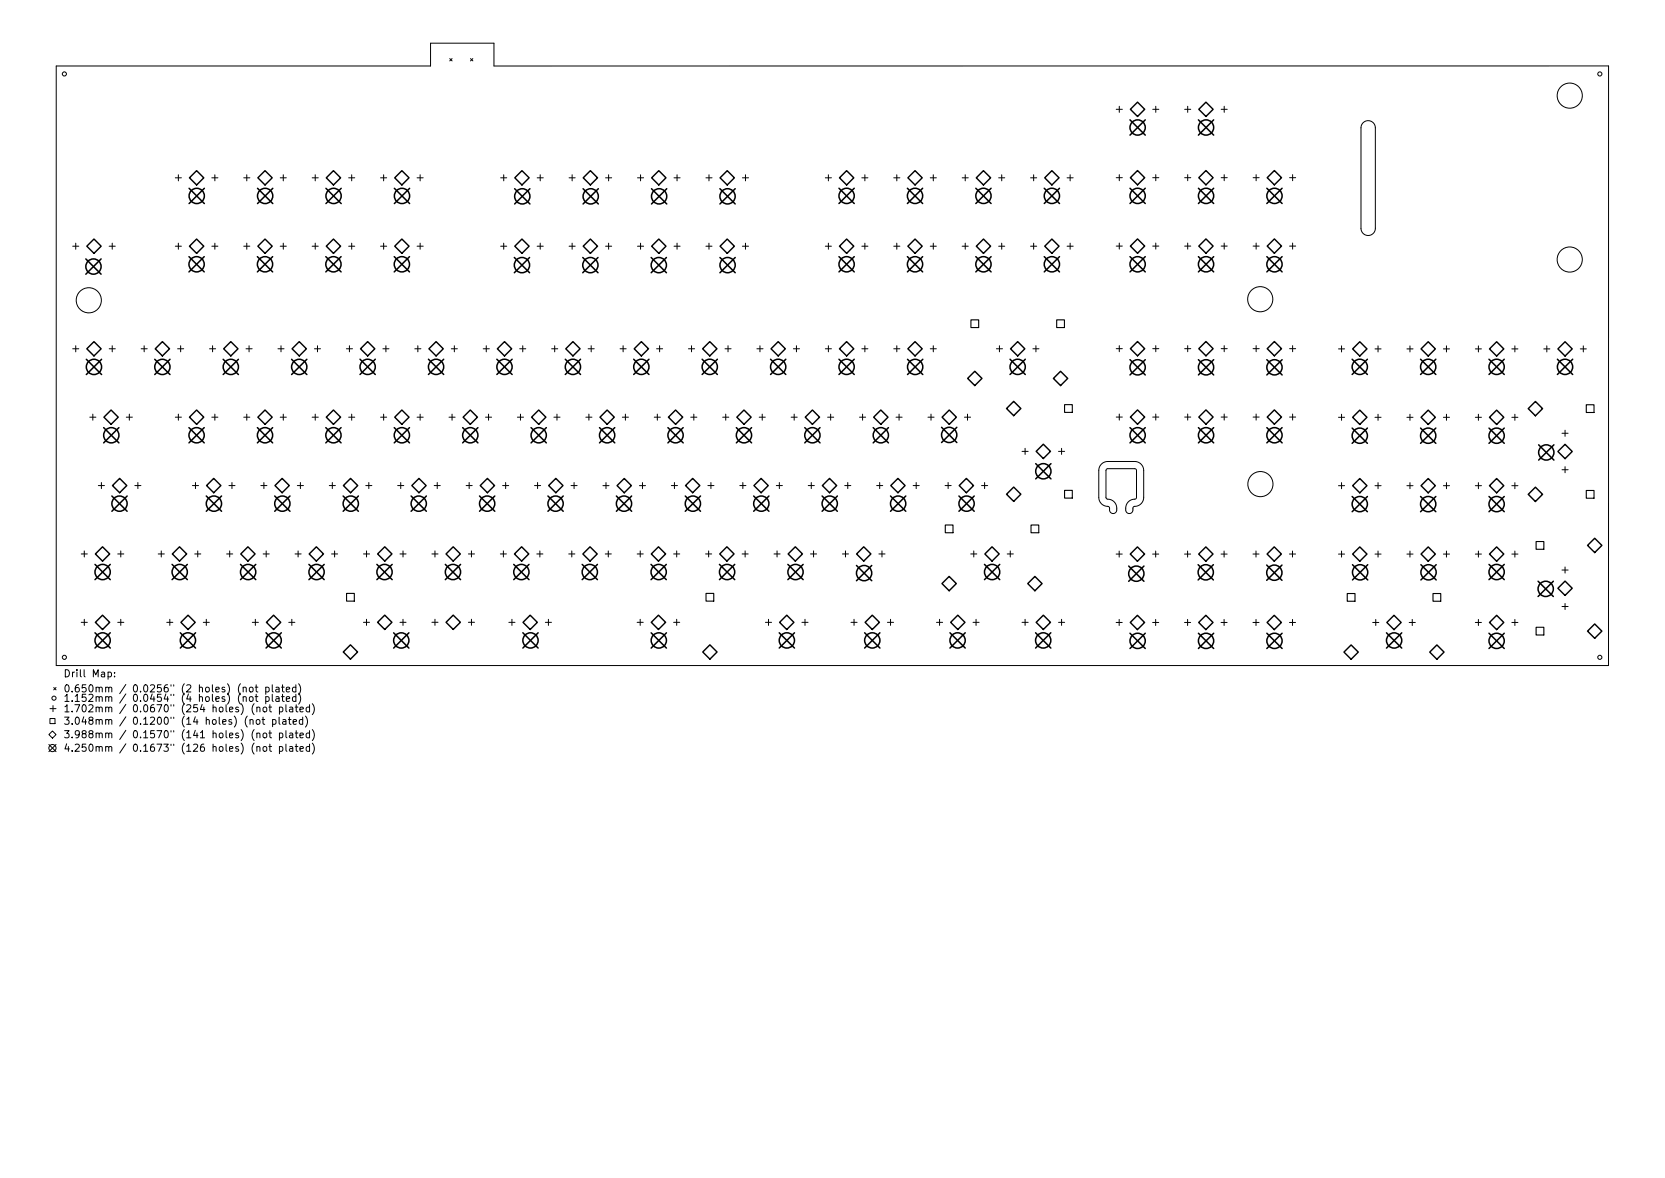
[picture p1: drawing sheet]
<svg xmlns="http://www.w3.org/2000/svg" width="297mm" height="210mm" viewBox="0 0 297 210" stroke-linecap="round" stroke-linejoin="round" font-family="sans-serif">
<defs><g id="words">
<g font-size="1.8">
<text x="11.3" y="120.9">Drill Map:</text>
<text x="11.3" y="123.6">0.650mm / 0.0256&quot; (2 holes) (not plated)</text>
<text x="11.3" y="125.3">1.152mm / 0.0454&quot; (4 holes) (not plated)</text>
<text x="11.3" y="127.1">1.702mm / 0.0670&quot; (254 holes) (not plated)</text>
<text x="11.3" y="129.3">3.048mm / 0.1200&quot; (14 holes) (not plated)</text>
<text x="11.3" y="131.8">3.988mm / 0.1570&quot; (141 holes) (not plated)</text>
<text x="11.3" y="134.2">4.250mm / 0.1673&quot; (126 holes) (not plated)</text>
</g>
</g></defs>
<g fill="none" stroke="#000" stroke-width=".18">
<path d="M10 11.8h66.8v-4.1h11.3v4.1h198.9v107h-277zM80.2 10.5l.5 .4M80.7 10.5l-.5 .4M83.9 10.5l.5 .4M84.4 10.5l-.5 .4M199.1 19.5h1.1M199.7 19v1.1M205.6 19.5h1.1M206.2 19v1.1M211.3 19.5h1.1M211.9 19v1.1M217.9 19.5h1"/>
<path d="M218.4 19v1.1M31.3 31.7h1.1M31.8 31.2v1.1M37.8 31.7h1.1M38.3 31.2v1.1M43.5 31.7h1.1M44 31.2v1.1M50 31.7h1.1M50.5 31.2v1.1M55.7 31.7h1.1M56.2 31.2v1.1M62.2 31.7h1.1"/>
<path d="M62.7 31.2v1.1M67.9 31.7h1.1M68.4 31.2v1.1M74.4 31.7h1.1M75 31.2v1.1M89.3 31.7h1.1M89.9 31.2v1.1M95.8 31.7h1.1M96.4 31.2v1.1M101.5 31.7h1.1M102.1 31.2v1.1M108 31.7h1.1"/>
<path d="M108.6 31.2v1.1M113.7 31.7h1.1M114.3 31.2v1.1M120.2 31.7h1.1M120.8 31.2v1.1M125.9 31.7h1.1M126.5 31.2v1.1M132.4 31.7h1.1M133 31.2v1.1M147.2 31.7h1.1M147.8 31.2v1.1M153.7 31.7h1.1"/>
<path d="M154.3 31.2v1.1M159.4 31.7h1.1M160 31.2v1.1M166 31.7h1M166.5 31.2v1.1M171.7 31.7h1M172.2 31.2v1.1M178.2 31.7h1.1M178.7 31.2v1.1M183.9 31.7h1M184.4 31.2v1.1M190.4 31.7h1.1"/>
<path d="M190.9 31.2v1.1M199.1 31.7h1.1M199.7 31.2v1.1M205.6 31.7h1.1M206.2 31.2v1.1M211.3 31.7h1.1M211.9 31.2v1.1M217.9 31.7h1M218.4 31.2v1.1M223.6 31.7h1M224.1 31.2v1.1M230.1 31.7h1.1"/>
<path d="M230.6 31.2v1.1M243.2 21.9a1.28 1.28 0 0 1 1.4-.3 1.28 1.28 0 0 1 .8 1.2v18a1.28 1.28 0 0 1-1.3 1.2 1.28 1.28 0 0 1-1.3-1.2v-18l.1-.5zM13 43.9h1.1M13.5 43.4v1.1M19.5 43.9h1.1M20 43.4v1.1M31.3 43.9h1.1M31.8 43.4v1.1M37.8 43.9h1.1M38.3 43.4v1.1M43.5 43.9h1.1M44 43.4v1.1"/>
<path d="M50 43.9h1.1M50.5 43.4v1.1M55.7 43.9h1.1M56.2 43.4v1.1M62.2 43.9h1.1M62.7 43.4v1.1M67.9 43.9h1.1M68.4 43.4v1.1M74.4 43.9h1.1M75 43.4v1.1M89.3 43.9h1.1M89.9 43.4v1.1"/>
<path d="M95.8 43.9h1.1M96.4 43.4v1.1M101.5 43.9h1.1M102.1 43.4v1.1M108 43.9h1.1M108.6 43.4v1.1M113.7 43.9h1.1M114.3 43.4v1.1M120.2 43.9h1.1M120.8 43.4v1.1M125.9 43.9h1.1M126.5 43.4v1.1"/>
<path d="M132.4 43.9h1.1M133 43.4v1.1M147.2 43.9h1.1M147.8 43.4v1.1M153.7 43.9h1.1M154.3 43.4v1.1M159.4 43.9h1.1M160 43.4v1.1M166 43.9h1M166.5 43.4v1.1M171.7 43.9h1M172.2 43.4v1.1"/>
<path d="M178.2 43.9h1.1M178.7 43.4v1.1M183.9 43.9h1M184.4 43.4v1.1M190.4 43.9h1.1M190.9 43.4v1.1M199.1 43.9h1.1M199.7 43.4v1.1M205.6 43.9h1.1M206.2 43.4v1.1M211.3 43.9h1.1M211.9 43.4v1.1"/>
<path d="M217.9 43.9h1M218.4 43.4v1.1M223.6 43.9h1M224.1 43.4v1.1M230.1 43.9h1.1M230.6 43.4v1.1M13 62.3h1.1M13.5 61.7v1.1M16 74.5h1.1M16.6 73.9v1.1M19.5 62.3h1.1M20 61.7v1.1"/>
<path d="M22.5 74.5h1.1M23.1 73.9v1.1M25.2 62.3h1.1M25.7 61.7v1.1M31.3 74.5h1.1M31.7 62.3h1.1M31.8 73.9v1.1M32.2 61.7v1.1M37.4 62.3h1.1M37.8 74.5h1.1M37.9 61.7v1.1M38.3 73.9v1.1"/>
<path d="M43.5 74.5h1.1M43.9 62.3h1.1M44 73.9v1.1M44.4 61.7v1.1M49.6 62.3h1.1M50 74.5h1.1M50.1 61.7v1.1M50.5 73.9v1.1M55.7 74.5h1.1M56.1 62.3h1.1M56.2 73.9v1.1M56.6 61.7v1.1"/>
<path d="M61.8 62.3h1.1M62.2 74.5h1.1M62.3 61.7v1.1M62.7 73.9v1.1M67.9 74.5h1.1M68.3 62.3h1.1M68.4 73.9v1.1M68.8 61.7v1.1M74 62.3h1.1M74.4 74.5h1.1M74.5 61.7v1.1M75 73.9v1.1"/>
<path d="M80.1 74.5h1.1M80.5 62.3h1.1M80.6 73.9v1.1M81.1 61.7v1.1M86.2 62.3h1.1M86.6 74.5h1.1M86.8 61.7v1.1M87.2 73.9v1.1M92.3 74.5h1.1M92.7 62.3h1.1M92.9 73.9v1.1M93.3 61.7v1.1"/>
<path d="M98.4 62.3h1.1M98.8 74.5h1.1M99 61.7v1.1M99.4 73.9v1.1M104.5 74.5h1.1M104.9 62.3h1.1M105.1 73.9v1.1M105.5 61.7v1.1M110.6 62.3h1.1M111 74.5h1.1M111.2 61.7v1.1M111.6 73.9v1.1"/>
<path d="M116.7 74.5h1.1M117.1 62.3h1.1M117.3 73.9v1.1M117.7 61.7v1.1M122.8 62.3h1.1M123.2 74.5h1.1M123.4 61.7v1.1M123.8 73.9v1.1M128.9 74.5h1.1M129.3 62.3h1.1M129.5 73.9v1.1M129.9 61.7v1.1"/>
<path d="M135 62.3h1.1M135.4 74.5h1.1M135.6 61.7v1.1M136 73.9v1.1M141.1 74.5h1.1M141.5 62.3h1.1M141.7 73.9v1.1M142.1 61.7v1.1M147.2 62.3h1.1M147.6 74.5h1.1M147.8 61.7v1.1M148.2 73.9v1.1"/>
<path d="M153.3 74.5h1.1M153.7 62.3h1.1M153.9 73.9v1.1M154.3 61.7v1.1M159.4 62.3h1.1M159.9 74.5h1M160 61.7v1.1M160.4 73.9v1.1M165.5 74.5h1.1M166 62.3h1M166.1 73.9v1.1M166.5 61.7v1.1"/>
<path d="M172.1 74.5h1M172.6 73.9v1.1M177.8 62.3h1M178.3 61.7v1.1M184.3 62.3h1.1M184.8 61.7v1.1M199.1 74.4h1.1M199.1 62.2h1.1M199.7 61.7v1.1M199.7 73.9v1.1M205.6 74.4h1.1M205.6 62.2h1.1"/>
<path d="M206.2 61.7v1.1M206.2 73.9v1.1M211.3 74.4h1.1M211.3 62.2h1.1M211.9 61.7v1.1M211.9 73.9v1.1M217.9 74.4h1M217.9 62.2h1M218.4 61.7v1.1M218.4 73.9v1.1M223.6 74.4h1M223.6 62.2h1"/>
<path d="M224.1 61.7v1.1M224.1 73.9v1.1M230.1 74.4h1.1M230.1 62.2h1.1M230.6 61.7v1.1M230.6 73.9v1.1M238.8 62.3h1.1M238.8 74.5h1.1M239.3 61.7v1.1M239.3 73.9v1.1M245.3 62.3h1.1M245.3 74.5h1.1"/>
<path d="M245.8 61.7v1.1M245.8 73.9v1.1M251 62.3h1.1M251 74.5h1.1M251.5 61.7v1.1M251.5 73.9v1.1M257.5 62.3h1.1M257.5 74.5h1.1M258.1 61.7v1.1M258.1 73.9v1.1M263.2 62.3h1.1M263.2 74.5h1.1"/>
<path d="M263.7 61.7v1.1M263.7 73.9v1.1M269.7 62.3h1.1M269.7 74.5h1.1M270.3 61.7v1.1M270.3 73.9v1.1M275.4 62.3h1.1M276 61.7v1.1M278.7 77.3h1.1M279.2 76.8v1.1M281.9 62.3h1.1M282.5 61.7v1.1"/>
<path d="M14.5 98.9h1.1M15 98.3v1.1M17.5 86.7h1.1M18.1 86.1v1.1M21 98.9h1.1M21.5 98.3v1.1M24.1 86.7h1M24.6 86.1v1.1M28.2 98.9h1.1M28.8 98.3v1.1M34.3 86.7h1.1M34.7 98.9h1.1"/>
<path d="M34.9 86.1v1.1M35.3 98.3v1.1M40.4 98.9h1.1M40.8 86.7h1.1M41 98.3v1.1M41.4 86.1v1.1M46.5 86.7h1.1M46.9 98.9h1.1M47.1 86.1v1.1M47.5 98.3v1.1M52.6 98.9h1.1M53 86.7h1.1"/>
<path d="M53.2 98.3v1.1M53.6 86.1v1.1M58.7 86.7h1.1M59.1 98.9h1.1M59.3 86.1v1.1M59.7 98.3v1.1M64.8 98.9h1.1M65.3 86.7h1M65.4 98.3v1.1M65.8 86.1v1.1M70.9 86.7h1.1M71.4 98.9h1"/>
<path d="M71.5 86.1v1.1M71.9 98.3v1.1M77.1 98.9h1M77.5 86.7h1M77.6 98.3v1.1M78 86.1v1.1M83.2 86.7h1M83.6 98.9h1.1M83.7 86.1v1.1M84.1 98.3v1.1M89.3 98.9h1M89.7 86.7h1.1"/>
<path d="M89.8 98.3v1.1M90.2 86.1v1.1M95.4 86.7h1.1M95.8 98.9h1.1M95.9 86.1v1.1M96.3 98.3v1.1M101.5 98.9h1.1M101.9 86.7h1.1M102 98.3v1.1M102.4 86.1v1.1M107.6 86.7h1.1M108 98.9h1.1"/>
<path d="M108.1 86.1v1.1M108.5 98.3v1.1M113.7 98.9h1.1M114.1 86.7h1.1M114.2 98.3v1.1M114.6 86.1v1.1M119.8 86.7h1.1M120.2 98.9h1.1M120.3 86.1v1.1M120.7 98.3v1.1M125.9 98.9h1.1M126.3 86.7h1.1"/>
<path d="M126.4 98.3v1.1M126.8 86.1v1.1M132 86.7h1.1M132.4 98.9h1.1M132.5 86.1v1.1M132.9 98.3v1.1M138.1 98.9h1.1M138.5 86.7h1.1M138.6 98.3v1.1M139 86.1v1.1M144.2 86.7h1.1M144.6 98.9h1.1"/>
<path d="M144.7 86.1v1.1M145.1 98.3v1.1M150.3 98.9h1.1M150.7 86.7h1.1M150.8 98.3v1.1M151.2 86.1v1.1M156.4 86.7h1.1M156.8 98.9h1.1M156.9 86.1v1.1M157.3 98.3v1.1M162.9 86.7h1.1M163.4 86.1v1.1"/>
<path d="M168.6 86.7h1.1M169.1 86.1v1.1M173.2 98.9h1.1M173.7 98.3v1.1M175.1 86.7h1.1M175.7 86.1v1.1M179.7 98.9h1.1M180.2 98.3v1.1M182.3 80.6h1.1M182.9 80v1.1M188.8 80.6h1.1M189.4 80v1.1"/>
<path d="M196.5 82.8l.5-.3 .5-.1h4.9a1.6 1.6 0 0 1 1.6 1.6v4.8a1.85 1.85 0 0 1-1.8 1.7l-.1 .5a.64 .64 0 0 1-.6 .7 .64 .64 0 0 1-.7-.7 1.66 1.66 0 0 1 1.7-1.9l.3-.3v-4.8l-.1-.3h-.3h-4.8h-.2l-.1 .3v4.8l.2 .3a1.7 1.7 0 0 1 1.7 1.6v.3a.64 .64 0 0 1-.6 .7 .64 .64 0 0 1-.7-.7v-.4l-.1-.2a1.7 1.7 0 0 1-1.8-1.6v-5l.2-.5zM199.1 98.9h1.1M199.7 98.3v1.1M205.6 98.9h1.1M206.2 98.3v1.1M211.3 98.9h1.1M211.9 98.3v1.1M217.8 98.9h1.1M218.4 98.3v1.1M223.5 98.9h1.1M224.1 98.3v1.1M230 98.9h1.1"/>
<path d="M230.6 98.3v1.1M238.8 98.9h1.1M238.8 86.7h1.1M239.3 86.1v1.1M239.3 98.3v1.1M245.3 98.9h1.1M245.3 86.7h1.1M245.8 86.1v1.1M245.8 98.3v1.1M251 98.9h1.1M251 86.7h1.1M251.5 86.1v1.1"/>
<path d="M251.5 98.3v1.1M257.5 98.9h1.1M257.5 86.7h1.1M258.1 86.1v1.1M258.1 98.3v1.1M263.2 98.9h1.1M263.2 86.7h1.1M263.7 86.1v1.1M263.7 98.3v1.1M269.7 98.9h1.1M269.7 86.7h1.1M270.3 86.1v1.1"/>
<path d="M270.3 98.3v1.1M278.7 83.8h1.1M279.2 83.3v1.1M14.5 111.1h1.1M15 110.5v1.1M21 111.1h1.1M21.5 110.5v1.1M29.7 111.1h1.1M30.3 110.5v1.1M36.3 111.1h1.1M36.8 110.5v1.1M45 111.1h1.1"/>
<path d="M45.6 110.5v1.1M51.5 111.1h1.1M52.1 110.5v1.1M64.8 111.1h1.1M65.4 110.5v1.1M71.4 111.1h1M71.9 110.5v1.1M77.1 111.1h1M77.6 110.5v1.1M83.6 111.1h1.1M84.1 110.5v1.1M90.8 111.1h1.1"/>
<path d="M91.3 110.5v1.1M97.3 111.1h1.1M97.8 110.5v1.1M113.7 111.1h1.1M114.2 110.5v1.1M120.2 111.1h1.1M120.7 110.5v1.1M136.6 111.1h1M137.1 110.5v1.1M143.1 111.1h1.1M143.6 110.5v1.1M151.8 111.1h1.1"/>
<path d="M152.4 110.5v1.1M158.3 111.1h1.1M158.9 110.5v1.1M167.1 111.1h1.1M167.6 110.5v1.1M173.6 111.1h1.1M174.1 110.5v1.1M182.3 111.1h1.1M182.9 110.5v1.1M188.8 111.1h1.1M189.4 110.5v1.1M199.1 111.1h1.1"/>
<path d="M199.7 110.6v1M205.6 111.1h1.1M206.2 110.6v1M211.3 111.1h1.1M211.9 110.6v1M217.8 111.1h1.1M218.4 110.6v1M223.5 111.1h1.1M224.1 110.6v1M230 111.1h1.1M230.6 110.6v1M244.9 111.1h1.1"/>
<path d="M245.4 110.6v1M251.4 111.1h1.1M251.9 110.6v1M263.2 111.1h1.1M263.7 110.6v1M269.7 111.1h1.1M270.3 110.6v1M278.7 101.7h1.1M278.7 108.3h1.1M279.2 101.2v1.1M279.2 107.7v1.1M8.7 132.9l1.3 1.3"/>
<path d="M8.9 128.2h.9v1h-.9zM8.9 126.5h1.1M9.4 130.5l.6 .6-.6 .7-.7-.7zM9.5 125.9v1.1M9.6 122.7l.4 .4M10 122.7l-.4 .4M10 132.9l-1.3 1.3M19.3 120h.3l.3 .2-.1 .6h-.5M20.4 120.7v.1M20.4 120v.1M43.4 122.8l.2-.2 .3 .1v.8M43.4 124.5l.2-.2 .3 .1v.8"/>
<path d="M44.5 122.8l.2-.2 .4 .2 .1 .5-.2 .1-.3 .1-.2-.1zM44.5 124.5l.2-.2 .4 .2 .1 .5-.2 .1-.3 .1-.2-.1zM44.6 128.5l.2-.1 .3 .1 .1 .8M45.5 122.6h.5M45.5 124.3h.5M45.7 122.2v1.1l.3 .2M45.7 123.9v1.1l.3 .2M45.8 128.5l.1-.1 .4 .1 .1 .5-.1 .2-.4 .1-.1-.1zM45.8 126.3l.2-.1 .3 .1 .1 .8M45.8 131l.2-.2 .3 .1 .1 .8M45.8 133.4l.2-.2 .3 .1 .1 .8M45.8 126.2v.9"/>
<path d="M45.8 130.8v.9M45.8 133.2v.9M46.7 128.4h.5M46.9 128v1.1l.3 .2M47 126.3l.2-.1 .3 .1 .1 .5-.1 .2-.3 .1-.2-.2zM47 131l.2-.2 .3 .2 .1 .4-.1 .2-.3 .1-.2-.1zM47 133.4l.2-.2 .3 .2 .1 .5-.1 .1-.3 .1-.2-.1zM47.4 122.7l.4-.1 .2 .3-.1 .5h-.5M47.4 124.4l.4-.1 .2 .3-.1 .5h-.5M47.4 122.6v1.3M47.4 124.3v1.3M48 126.2h.4"/>
<path d="M48 130.8h.4M48 133.2h.4M48.1 125.8v1.1l.3 .2M48.1 130.4v1.1l.3 .2M48.1 132.8v1.1l.3 .2M48.6 122.2v1.1l.2 .2M48.6 123.9v1.1l.2 .2M48.6 128.5l.4-.1 .2 .3-.1 .5h-.5M48.6 128.4v1.3M49.2 122.7h.5l.1 .8M49.2 124.4h.5l.1 .8M49.8 123h-.4l-.2 .2 .2 .3 .4-.1"/>
<path d="M49.8 124.6l-.4 .1-.2 .2 .2 .3 .4-.1M49.8 128v1.1l.2 .2M49.9 126.3l.3-.1 .3 .3-.2 .5h-.4M49.9 130.9l.3-.1 .3 .3-.2 .5h-.4M49.9 133.3l.3-.1 .3 .3-.2 .5h-.4M49.9 126.2v1.3M49.9 130.8v1.3M49.9 133.2v1.3M50.2 122.6h.5M50.2 124.3h.5M50.4 122.2v1.1l.3 .2M50.4 123.9v1.1l.3 .2"/>
<path d="M50.5 128.5h.5v.8M51 125.8v1.1l.2 .2M51 128.7l-.4 .1-.2 .2 .2 .3 .4-.1M51 130.4v1.1l.2 .2M51 132.8v1.1l.2 .2M51.1 123.1l.6-.1-.1-.3-.3-.1-.2 .2v.6h.5M51.1 124.8l.6-.2-.1-.2-.3-.1-.2 .2v.6h.5M51.4 128.4h.5M51.6 128v1.1l.3 .2M51.7 126.3h.5v.8M51.7 130.9h.5v.8M51.7 133.3h.5v.8"/>
<path d="M52.2 126.5l-.4 .1-.2 .2 .2 .3 .4-.1M52.2 131.1l-.4 .1-.2 .2 .2 .3 .4-.1M52.2 133.6h-.4l-.2 .2 .2 .3 .4-.1M52.3 128.9l.6-.2-.1-.2-.3-.1-.2 .2 .1 .6h.4M52.7 126.2h.4M52.7 130.8h.4M52.7 133.2h.4M52.8 122.7l-.4-.1-.2 .3 .1 .5h.5M52.8 124.4l-.4-.1-.2 .3 .1 .5h.5M52.8 122.2v1.3M52.8 123.9v1.3M52.8 125.8v1.1l.3 .2"/>
<path d="M52.8 130.4v1.1l.3 .2M52.8 132.8v1.1l.3 .2M53.3 122a1.47 1.47 0 0 1 0 2M53.3 123.7a1.47 1.47 0 0 1 0 2M53.5 126.6l.6-.1v-.2l-.4-.1-.2 .2 .1 .6h.5M53.5 131.3l.6-.2v-.2l-.4-.1-.2 .2 .1 .6h.5M53.5 133.7l.6-.1v-.3l-.4-.1-.2 .2 .1 .6h.5M54 128.5l-.4-.1-.2 .3 .1 .5h.5M54 128v1.3M54.5 127.8a1.47 1.47 0 0 1 0 2M55.2 126.3l-.3-.1-.3 .3 .1 .5h.5M55.2 130.9l-.3-.1-.3 .3 .1 .5h.5"/>
<path d="M55.2 133.3l-.3-.1-.3 .3 .1 .5h.5M55.2 125.8v1.3M55.2 130.4v1.3M55.2 132.8v1.3M55.7 125.6a1.47 1.47 0 0 1 0 1.9M55.7 130.2a1.47 1.47 0 0 1 0 2M55.7 132.6a1.47 1.47 0 0 1 0 2"/>
<circle cx="11.5" cy="13.2" r=".37"/>
<circle cx="280" cy="17.1" r="2.24"/>
<circle cx="285.4" cy="13.2" r=".37"/>
<circle cx="15.8" cy="53.6" r="2.24"/>
<circle cx="224.8" cy="53.4" r="2.24"/>
<circle cx="280" cy="46.3" r="2.24"/>
<circle cx="224.9" cy="86.4" r="2.24"/>
<circle cx="11.5" cy="117.3" r=".37"/>
<circle cx="285.4" cy="117.3" r=".37"/>
<circle cx="9.4" cy="133.5" r=".64"/>
<circle cx="9.6" cy="124.6" r=".37"/>
</g>
<g fill="none" stroke="#000" stroke-width=".2">
<path d="M173.2 57.1h1.4v1.4h-1.4zM188.5 57.1h1.4v1.4h-1.4zM189.9 72.2h1.4v1.4h-1.4zM283 72.2h1.4v1.4h-1.4zM168.6 93.7h1.4v1.4h-1.4zM183.9 93.7h1.4v1.4h-1.4zM189.9 87.5h1.4v1.4h-1.4zM274 96.7h1.4v1.3h-1.4zM283 87.5h1.4v1.4h-1.4zM61.8 105.9h1.4v1.4h-1.4zM126 105.9h1.3v1.4h-1.3zM240.4 105.9h1.3v1.4h-1.3z"/>
<path d="M255.7 105.9h1.3v1.4h-1.3zM274 112h1.4v1.3h-1.4z"/>
</g>
<g fill="none" stroke="#000" stroke-width=".26">
<path d="M201.7 19.5l1.2-1.3 1.3 1.3-1.3 1.3zM215.1 18.2l1.3 1.3-1.3 1.3-1.2-1.3zM33.8 31.7l1.3-1.2 1.3 1.2-1.3 1.3zM47.3 30.5l1.3 1.2-1.3 1.3-1.3-1.3zM58.2 31.7l1.3-1.2 1.3 1.2-1.3 1.3zM70.4 31.7l1.3-1.2 1.3 1.2-1.3 1.3zM91.8 31.7l1.3-1.2 1.3 1.2-1.3 1.3zM104 31.7l1.3-1.2 1.3 1.2-1.3 1.3zM116.3 31.7l1.2-1.2 1.3 1.2-1.3 1.3zM128.5 31.7l1.2-1.2 1.3 1.2-1.3 1.3zM149.8 31.7l1.2-1.2 1.3 1.2-1.3 1.3zM163.2 30.5l1.3 1.2-1.3 1.3-1.2-1.3z"/>
<path d="M174.2 31.7l1.3-1.2 1.2 1.2-1.2 1.3zM186.4 31.7l1.3-1.2 1.2 1.2-1.2 1.3zM201.7 31.7l1.2-1.3 1.3 1.3-1.3 1.3zM215.1 30.4l1.3 1.3-1.3 1.3-1.2-1.3zM226.1 31.7l1.3-1.3 1.2 1.3-1.2 1.3zM15.5 43.9l1.3-1.2 1.2 1.2-1.2 1.3zM33.8 43.9l1.3-1.2 1.3 1.2-1.3 1.3zM46 43.9l1.3-1.2 1.3 1.2-1.3 1.3zM58.2 43.9l1.3-1.2 1.3 1.2-1.3 1.3zM70.4 43.9l1.3-1.2 1.3 1.2-1.3 1.3zM91.8 43.9l1.3-1.2 1.3 1.2-1.3 1.3zM104 43.9l1.3-1.2 1.3 1.2-1.3 1.3z"/>
<path d="M116.3 43.9l1.2-1.2 1.3 1.2-1.3 1.3zM128.5 43.9l1.2-1.2 1.3 1.2-1.3 1.3zM149.8 43.9l1.2-1.2 1.3 1.2-1.3 1.3zM162 43.9l1.2-1.2 1.3 1.2-1.3 1.3zM174.2 43.9l1.3-1.2 1.2 1.2-1.2 1.3zM186.4 43.9l1.3-1.2 1.2 1.2-1.2 1.3zM201.7 43.9l1.2-1.3 1.3 1.3-1.3 1.3zM213.9 43.9l1.2-1.3 1.3 1.3-1.3 1.3zM226.1 43.9l1.3-1.3 1.2 1.3-1.2 1.3zM15.5 62.3l1.3-1.3 1.2 1.3-1.2 1.2zM18.5 74.5l1.3-1.3 1.3 1.3-1.3 1.2zM27.7 62.3l1.3-1.3 1.3 1.3-1.3 1.2z"/>
<path d="M33.8 74.5l1.3-1.3 1.3 1.3-1.3 1.2zM39.9 62.3l1.3-1.3 1.3 1.3-1.3 1.2zM47.3 73.2l1.3 1.3-1.3 1.2-1.3-1.2zM52.1 62.3l1.3-1.3 1.3 1.3-1.3 1.2zM58.2 74.5l1.3-1.3 1.3 1.3-1.3 1.2zM64.3 62.3l1.3-1.3 1.3 1.3-1.3 1.2zM70.4 74.5l1.3-1.3 1.3 1.3-1.3 1.2zM76.5 62.3l1.3-1.3 1.3 1.3-1.3 1.2zM82.6 74.5l1.3-1.3 1.3 1.3-1.3 1.2zM88.7 62.3l1.3-1.3 1.3 1.3-1.3 1.2zM94.8 74.5l1.3-1.3 1.3 1.3-1.3 1.2zM100.9 62.3l1.3-1.3 1.3 1.3-1.3 1.2z"/>
<path d="M107 74.5l1.3-1.3 1.3 1.3-1.3 1.2zM113.1 62.3l1.3-1.3 1.3 1.3-1.3 1.2zM119.2 74.5l1.3-1.3 1.3 1.3-1.3 1.2zM125.3 62.3l1.3-1.3 1.3 1.3-1.3 1.2zM131.5 74.5l1.2-1.3 1.3 1.3-1.3 1.2zM137.6 62.3l1.2-1.3 1.3 1.3-1.3 1.2zM143.7 74.5l1.2-1.3 1.3 1.3-1.3 1.2zM149.8 62.3l1.2-1.3 1.3 1.3-1.3 1.2zM155.9 74.5l1.2-1.3 1.3 1.3-1.3 1.2zM163.2 61l1.3 1.3-1.3 1.2-1.2-1.2zM168.1 74.5l1.2-1.3 1.3 1.3-1.3 1.2zM172.6 67.5l1.3-1.2 1.3 1.2-1.3 1.3z"/>
<path d="M179.6 72.9l1.2-1.3 1.3 1.3-1.3 1.3zM180.3 62.3l1.3-1.3 1.2 1.3-1.2 1.2zM187.9 67.5l1.3-1.2 1.3 1.2-1.3 1.3zM201.7 62.2l1.2-1.2 1.3 1.2-1.3 1.3zM201.7 74.4l1.2-1.2 1.3 1.2-1.3 1.3zM213.9 62.2l1.2-1.2 1.3 1.2-1.3 1.3zM213.9 74.4l1.2-1.2 1.3 1.2-1.3 1.3zM226.1 62.2l1.3-1.2 1.2 1.2-1.2 1.3zM226.1 74.4l1.3-1.2 1.2 1.2-1.2 1.3zM241.3 62.3l1.3-1.3 1.3 1.3-1.3 1.3zM241.3 74.5l1.3-1.3 1.3 1.3-1.3 1.3zM254.8 61l1.3 1.3-1.3 1.3-1.3-1.3z"/>
<path d="M254.8 73.2l1.3 1.3-1.3 1.3-1.3-1.3zM265.7 62.3l1.3-1.3 1.3 1.3-1.3 1.3zM265.7 74.5l1.3-1.3 1.3 1.3-1.3 1.3zM272.6 72.9l1.3-1.2 1.3 1.2-1.3 1.3zM277.9 62.3l1.3-1.3 1.3 1.3-1.3 1.3zM17 98.9l1.3-1.3 1.3 1.3-1.3 1.3zM21.3 85.4l1.3 1.3-1.3 1.2-1.2-1.2zM30.7 98.9l1.3-1.3 1.3 1.3-1.3 1.3zM36.9 86.7l1.2-1.3 1.3 1.3-1.3 1.2zM43 98.9l1.2-1.3 1.3 1.3-1.3 1.3zM49.1 86.7l1.2-1.3 1.3 1.3-1.3 1.2zM56.4 97.6l1.3 1.3-1.3 1.3-1.2-1.3z"/>
<path d="M61.3 86.7l1.2-1.3 1.3 1.3-1.3 1.2zM67.4 98.9l1.2-1.3 1.3 1.3-1.3 1.3zM73.5 86.7l1.2-1.3 1.3 1.3-1.3 1.2zM79.6 98.9l1.3-1.3 1.2 1.3-1.2 1.3zM85.7 86.7l1.3-1.3 1.2 1.3-1.2 1.2zM91.8 98.9l1.3-1.3 1.2 1.3-1.2 1.3zM97.9 86.7l1.3-1.3 1.2 1.3-1.2 1.2zM104 98.9l1.3-1.3 1.2 1.3-1.2 1.3zM111.4 85.4l1.2 1.3-1.2 1.3-1.3-1.3zM116.2 98.9l1.3-1.3 1.2 1.3-1.2 1.3zM122.3 86.7l1.3-1.3 1.3 1.3-1.3 1.2zM128.4 98.9l1.3-1.3 1.3 1.3-1.3 1.3z"/>
<path d="M134.5 86.7l1.3-1.3 1.3 1.3-1.3 1.2zM140.6 98.9l1.3-1.3 1.3 1.3-1.3 1.3zM146.7 86.7l1.3-1.3 1.3 1.3-1.3 1.2zM152.8 98.9l1.3-1.3 1.3 1.3-1.3 1.3zM158.9 86.7l1.3-1.3 1.3 1.3-1.3 1.2zM171.1 86.7l1.3-1.3 1.3 1.3-1.3 1.2zM175.7 98.9l1.3-1.3 1.3 1.3-1.3 1.3zM179.6 88.2l1.2-1.3 1.3 1.3-1.3 1.3zM184.9 80.6l1.2-1.3 1.3 1.3-1.3 1.2zM201.6 98.9l1.3-1.3 1.3 1.3-1.3 1.3zM213.8 98.9l1.3-1.3 1.3 1.3-1.3 1.3zM227.3 97.6l1.3 1.3-1.3 1.3-1.3-1.3z"/>
<path d="M241.3 86.7l1.3-1.3 1.3 1.3-1.3 1.3zM241.3 98.9l1.3-1.3 1.3 1.3-1.3 1.3zM254.8 85.4l1.3 1.3-1.3 1.3-1.3-1.3zM254.8 97.6l1.3 1.3-1.3 1.3-1.3-1.3zM265.7 86.7l1.3-1.3 1.3 1.3-1.3 1.3zM265.7 98.9l1.3-1.3 1.3 1.3-1.3 1.3zM272.6 88.2l1.3-1.2 1.3 1.2-1.3 1.3zM277.9 80.6l1.3-1.3 1.3 1.3-1.3 1.3zM283.2 97.3l1.3-1.2 1.3 1.2-1.3 1.3zM17 111.1l1.3-1.3 1.3 1.3-1.3 1.3zM32.3 111.1l1.3-1.3 1.2 1.3-1.2 1.3zM47.5 111.1l1.3-1.3 1.3 1.3-1.3 1.3z"/>
<path d="M61.2 116.4l1.3-1.3 1.3 1.3-1.3 1.2zM67.4 111.1l1.2-1.3 1.3 1.3-1.3 1.3zM79.6 111.1l1.3-1.3 1.2 1.3-1.2 1.2zM93.3 111.1l1.3-1.3 1.3 1.3-1.3 1.3zM116.2 111.1l1.3-1.3 1.2 1.3-1.2 1.3zM125.4 116.4l1.2-1.3 1.3 1.3-1.3 1.2zM139.1 111.1l1.3-1.3 1.2 1.3-1.2 1.3zM154.3 111.1l1.3-1.3 1.3 1.3-1.3 1.3zM168.1 104.2l1.2-1.3 1.3 1.3-1.3 1.2zM169.6 111.1l1.3-1.3 1.3 1.3-1.3 1.3zM183.4 104.2l1.2-1.3 1.3 1.3-1.3 1.2zM184.9 111.1l1.2-1.3 1.3 1.3-1.3 1.3z"/>
<path d="M201.6 111.1l1.3-1.3 1.3 1.3-1.3 1.3zM213.8 111.1l1.3-1.3 1.3 1.3-1.3 1.3zM226.1 111.1l1.2-1.3 1.3 1.3-1.3 1.3zM241 115.1l1.3 1.3-1.3 1.3-1.2-1.3zM247.4 111.1l1.3-1.3 1.3 1.3-1.3 1.3zM255.1 116.4l1.2-1.3 1.3 1.3-1.3 1.3zM265.7 111.1l1.3-1.3 1.3 1.3-1.3 1.3zM277.9 105l1.3-1.3 1.3 1.3-1.3 1.3zM283.2 112.6l1.3-1.2 1.3 1.2-1.3 1.3z"/>
</g>
<g fill="none" stroke="#000" stroke-width=".27">
<path d="M33.7 33.6l2.8 2.7M36.5 33.6l-2.8 2.7M45.9 33.6l2.8 2.7M48.7 33.6l-2.8 2.7M58.1 33.6l2.8 2.7M60.9 33.6l-2.8 2.7M70.4 33.6l2.7 2.7M73.1 33.6l-2.7 2.7M91.8 33.7l2.7 2.7M94.5 33.7l-2.7 2.7M104 33.7l2.7 2.7M106.7 33.7l-2.7 2.7"/>
<path d="M116.2 33.7l2.8 2.7M119 33.7l-2.8 2.7M128.4 33.7l2.8 2.7M131.2 33.7l-2.8 2.7M149.7 33.6l2.7 2.7M152.4 33.6l-2.7 2.7M161.9 33.6l2.7 2.7M164.6 33.6l-2.7 2.7M174.1 33.6l2.7 2.7M176.8 33.6l-2.7 2.7M186.3 33.6l2.7 2.7M189 33.6l-2.7 2.7"/>
<path d="M201.6 21.4l2.7 2.7M201.6 33.6l2.7 2.7M204.3 21.4l-2.7 2.7M204.3 33.6l-2.7 2.7M213.8 21.4l2.7 2.7M213.8 33.6l2.7 2.7M216.5 33.6l-2.7 2.7M216.5 21.4l-2.7 2.7M226 33.6l2.7 2.7M228.7 33.6l-2.7 2.7M15.3 46.2l2.7 2.7M18 46.2l-2.7 2.7"/>
<path d="M33.7 45.8l2.7 2.7M36.4 45.8l-2.7 2.7M45.9 45.8l2.7 2.7M48.6 45.8l-2.7 2.7M58.1 45.8l2.7 2.7M60.8 45.8l-2.7 2.7M70.3 45.8l2.8 2.7M73.1 45.8l-2.8 2.7M91.8 46l2.7 2.7M94.5 46l-2.7 2.7M104 46l2.7 2.7M106.7 46l-2.7 2.7"/>
<path d="M116.2 46l2.7 2.7M118.9 46l-2.7 2.7M128.4 46l2.8 2.7M131.2 46l-2.8 2.7M149.7 45.8l2.7 2.7M152.4 45.8l-2.7 2.7M161.9 45.8l2.7 2.7M164.6 45.8l-2.7 2.7M174.1 45.8l2.7 2.7M176.8 45.8l-2.7 2.7M186.3 45.8l2.7 2.7M189 45.8l-2.7 2.7"/>
<path d="M201.6 45.8l2.7 2.7M204.3 45.8l-2.7 2.7M213.8 45.8l2.7 2.7M216.5 45.8l-2.7 2.7M226 45.8l2.7 2.7M228.7 45.8l-2.7 2.7M15.4 64.1l2.7 2.7M18.1 64.1l-2.7 2.7M18.5 76.3l2.7 2.7M21.2 76.3l-2.7 2.7M27.6 64.1l2.7 2.7M30.3 64.1l-2.7 2.7"/>
<path d="M33.7 76.3l2.7 2.7M36.4 76.3l-2.7 2.7M39.8 64.1l2.7 2.7M42.5 64.1l-2.7 2.7M45.9 76.3l2.7 2.7M48.6 76.3l-2.7 2.7M52 64.1l2.7 2.7M54.7 64.1l-2.7 2.7M58.1 76.3l2.7 2.7M60.8 76.3l-2.7 2.7M64.2 64.1l2.8 2.7M67 64.1l-2.8 2.7"/>
<path d="M70.3 76.3l2.8 2.7M73.1 76.3l-2.8 2.7M76.4 64.1l2.8 2.7M79.2 64.1l-2.8 2.7M82.5 76.3l2.8 2.7M85.3 76.3l-2.8 2.7M88.6 64.1l2.8 2.7M91.4 64.1l-2.8 2.7M94.7 76.3l2.8 2.7M97.5 76.3l-2.8 2.7M100.8 64.1l2.8 2.7M103.6 64.1l-2.8 2.7"/>
<path d="M107 76.3l2.7 2.7M109.7 76.3l-2.7 2.7M113.1 64.1l2.7 2.7M115.8 64.1l-2.7 2.7M119.2 76.3l2.7 2.7M121.9 76.3l-2.7 2.7M125.3 64.1l2.7 2.7M128 64.1l-2.7 2.7M131.4 76.3l2.7 2.7M134.1 76.3l-2.7 2.7M137.5 64.1l2.7 2.7M140.2 64.1l-2.7 2.7"/>
<path d="M143.6 76.3l2.7 2.7M146.3 76.3l-2.7 2.7M149.7 64.1l2.7 2.7M152.4 64.1l-2.7 2.7M155.8 76.3l2.7 2.7M158.5 76.3l-2.7 2.7M161.9 64.1l2.7 2.7M164.6 64.1l-2.7 2.7M168 76.3l2.7 2.7M170.7 76.3l-2.7 2.7M180.2 64.1l2.7 2.7M182.9 64.1l-2.7 2.7"/>
<path d="M201.6 64.2l2.7 2.7M201.6 76.3l2.7 2.7M204.3 64.2l-2.7 2.7M204.3 76.3l-2.7 2.7M213.8 64.2l2.7 2.7M213.8 76.3l2.7 2.7M216.5 64.2l-2.7 2.7M216.5 76.3l-2.7 2.7M226 76.3l2.7 2.7M226 64.2l2.7 2.7M228.7 64.2l-2.7 2.7M228.7 76.3l-2.7 2.7"/>
<path d="M241.2 64.1l2.7 2.7M241.2 76.4l2.7 2.7M243.9 64.1l-2.7 2.7M243.9 76.4l-2.7 2.7M253.4 64.1l2.8 2.7M253.4 76.4l2.8 2.7M256.2 76.4l-2.8 2.7M256.2 64.1l-2.8 2.7M265.6 64.1l2.8 2.7M265.6 76.4l2.8 2.7M268.4 76.4l-2.8 2.7M268.4 64.1l-2.8 2.7"/>
<path d="M274.5 79.4l2.7 2.7M277.2 79.4l-2.7 2.7M277.8 64.1l2.8 2.7M280.6 64.1l-2.8 2.7M20 88.5l2.7 2.8M22.7 88.5l-2.7 2.8M36.8 88.5l2.7 2.8M39.5 88.5l-2.7 2.8M49 88.5l2.7 2.8M51.7 88.5l-2.7 2.8M61.2 88.5l2.7 2.8M63.9 88.5l-2.7 2.8"/>
<path d="M73.3 88.5l2.8 2.8M76.1 88.5l-2.8 2.8M85.5 88.5l2.8 2.8M88.3 88.5l-2.8 2.8M97.8 88.5l2.7 2.8M100.5 88.5l-2.7 2.8M110 88.5l2.7 2.8M112.7 88.5l-2.7 2.8M122.2 88.5l2.8 2.8M125 88.5l-2.8 2.8M134.5 88.5l2.7 2.8M137.2 88.5l-2.7 2.8"/>
<path d="M146.7 88.5l2.7 2.8M149.4 88.5l-2.7 2.8M158.9 88.5l2.7 2.8M161.6 88.5l-2.7 2.8M171.1 88.5l2.7 2.8M173.8 88.5l-2.7 2.8M184.8 82.8l2.7 2.7M187.5 82.8l-2.7 2.7M241.2 88.6l2.7 2.7M243.9 88.6l-2.7 2.7M253.4 88.6l2.8 2.7M256.2 88.6l-2.8 2.7"/>
<path d="M265.6 88.6l2.8 2.7M268.4 88.6l-2.8 2.7M16.9 100.7l2.8 2.8M16.9 112.9l2.8 2.8M19.7 100.7l-2.8 2.8M19.7 112.9l-2.8 2.8M30.7 100.7l2.7 2.8M32.2 112.9l2.7 2.8M33.4 100.7l-2.7 2.8M34.9 112.9l-2.7 2.8M42.9 100.7l2.7 2.8M45.6 100.7l-2.7 2.8"/>
<path d="M47.5 112.9l2.7 2.8M50.2 112.9l-2.7 2.8M55.1 100.7l2.7 2.8M57.8 100.7l-2.7 2.8M67.2 100.7l2.8 2.8M70 100.7l-2.8 2.8M70.2 113l2.7 2.7M72.9 113l-2.7 2.7M79.4 100.7l2.8 2.8M82.2 100.7l-2.8 2.8M91.7 100.7l2.7 2.8M93.3 112.9l2.7 2.8"/>
<path d="M94.4 100.7l-2.7 2.8M96 112.9l-2.7 2.8M103.9 100.7l2.7 2.8M106.6 100.7l-2.7 2.8M116.1 100.7l2.8 2.8M116.2 113l2.7 2.7M118.9 100.7l-2.8 2.8M118.9 113l-2.7 2.7M128.4 100.7l2.7 2.8M131.1 100.7l-2.7 2.8M139 112.9l2.7 2.8M140.6 100.7l2.7 2.8"/>
<path d="M141.7 112.9l-2.7 2.8M143.3 100.7l-2.7 2.8M152.8 100.9l2.7 2.8M154.3 112.9l2.7 2.8M155.5 100.9l-2.7 2.8M157 112.9l-2.7 2.8M169.5 112.9l2.7 2.8M172.2 112.9l-2.7 2.8M175.6 100.7l2.8 2.8M178.4 100.7l-2.8 2.8M184.7 112.9l2.8 2.8M187.5 112.9l-2.8 2.8"/>
<path d="M201.4 101l2.7 2.8M201.6 113l2.7 2.7M204.1 101l-2.7 2.8M204.3 113l-2.7 2.7M213.7 100.8l2.8 2.7M213.8 113l2.7 2.7M216.5 100.8l-2.8 2.7M216.5 113l-2.7 2.7M226 100.9l2.7 2.7M226 113l2.7 2.7M228.7 100.9l-2.7 2.7M228.7 113l-2.7 2.7"/>
<path d="M241.3 100.8l2.7 2.7M244 100.8l-2.7 2.7M247.4 113l2.7 2.7M250.1 113l-2.7 2.7M253.5 100.8l2.7 2.7M256.2 100.8l-2.7 2.7M265.6 100.7l2.8 2.8M265.6 113l2.8 2.7M268.4 100.7l-2.8 2.8M268.4 113l-2.8 2.7M274.4 103.7l2.7 2.8M277.1 103.7l-2.7 2.8"/>
<circle cx="35.1" cy="35" r="1.36"/>
<circle cx="47.3" cy="35" r="1.36"/>
<circle cx="59.5" cy="35" r="1.36"/>
<circle cx="71.7" cy="35" r="1.36"/>
<circle cx="93.2" cy="35" r="1.36"/>
<circle cx="105.4" cy="35" r="1.36"/>
<circle cx="117.6" cy="35" r="1.36"/>
<circle cx="129.8" cy="35" r="1.36"/>
<circle cx="151" cy="35" r="1.36"/>
<circle cx="163.2" cy="35" r="1.36"/>
<circle cx="175.4" cy="35" r="1.36"/>
<circle cx="187.7" cy="35" r="1.36"/>
<circle cx="203" cy="35" r="1.36"/>
<circle cx="203" cy="22.8" r="1.36"/>
<circle cx="215.2" cy="35" r="1.36"/>
<circle cx="215.2" cy="22.8" r="1.36"/>
<circle cx="227.4" cy="35" r="1.36"/>
<circle cx="16.7" cy="47.6" r="1.36"/>
<circle cx="35.1" cy="47.2" r="1.36"/>
<circle cx="47.3" cy="47.2" r="1.36"/>
<circle cx="59.5" cy="47.2" r="1.36"/>
<circle cx="71.7" cy="47.2" r="1.36"/>
<circle cx="93.1" cy="47.3" r="1.36"/>
<circle cx="105.3" cy="47.3" r="1.36"/>
<circle cx="117.5" cy="47.3" r="1.36"/>
<circle cx="129.8" cy="47.3" r="1.36"/>
<circle cx="151" cy="47.2" r="1.36"/>
<circle cx="163.2" cy="47.2" r="1.36"/>
<circle cx="175.4" cy="47.2" r="1.36"/>
<circle cx="187.7" cy="47.2" r="1.36"/>
<circle cx="203" cy="47.2" r="1.36"/>
<circle cx="215.2" cy="47.2" r="1.36"/>
<circle cx="227.4" cy="47.2" r="1.36"/>
<circle cx="16.8" cy="65.5" r="1.36"/>
<circle cx="19.9" cy="77.7" r="1.36"/>
<circle cx="29" cy="65.5" r="1.36"/>
<circle cx="35.1" cy="77.7" r="1.36"/>
<circle cx="41.2" cy="65.5" r="1.36"/>
<circle cx="47.3" cy="77.7" r="1.36"/>
<circle cx="53.4" cy="65.5" r="1.36"/>
<circle cx="59.5" cy="77.7" r="1.36"/>
<circle cx="65.6" cy="65.5" r="1.36"/>
<circle cx="71.7" cy="77.7" r="1.36"/>
<circle cx="77.8" cy="65.5" r="1.36"/>
<circle cx="83.9" cy="77.7" r="1.36"/>
<circle cx="90" cy="65.5" r="1.36"/>
<circle cx="96.1" cy="77.7" r="1.36"/>
<circle cx="102.2" cy="65.5" r="1.36"/>
<circle cx="108.3" cy="77.7" r="1.36"/>
<circle cx="114.4" cy="65.5" r="1.36"/>
<circle cx="120.5" cy="77.7" r="1.36"/>
<circle cx="126.6" cy="65.5" r="1.36"/>
<circle cx="132.7" cy="77.7" r="1.36"/>
<circle cx="138.8" cy="65.5" r="1.36"/>
<circle cx="144.9" cy="77.7" r="1.36"/>
<circle cx="151" cy="65.5" r="1.36"/>
<circle cx="157.1" cy="77.7" r="1.36"/>
<circle cx="163.3" cy="65.5" r="1.36"/>
<circle cx="169.3" cy="77.6" r="1.36"/>
<circle cx="181.6" cy="65.5" r="1.36"/>
<circle cx="203" cy="65.6" r="1.36"/>
<circle cx="203" cy="77.7" r="1.36"/>
<circle cx="215.2" cy="65.6" r="1.36"/>
<circle cx="215.2" cy="77.7" r="1.36"/>
<circle cx="227.4" cy="65.6" r="1.36"/>
<circle cx="227.4" cy="77.7" r="1.36"/>
<circle cx="242.6" cy="65.5" r="1.36"/>
<circle cx="242.6" cy="77.8" r="1.36"/>
<circle cx="254.8" cy="65.5" r="1.36"/>
<circle cx="254.8" cy="77.8" r="1.36"/>
<circle cx="267" cy="65.5" r="1.36"/>
<circle cx="267" cy="77.8" r="1.36"/>
<circle cx="279.2" cy="65.5" r="1.36"/>
<circle cx="21.3" cy="89.9" r="1.36"/>
<circle cx="38.2" cy="89.9" r="1.36"/>
<circle cx="50.4" cy="89.9" r="1.36"/>
<circle cx="62.6" cy="89.9" r="1.36"/>
<circle cx="74.7" cy="89.9" r="1.36"/>
<circle cx="86.9" cy="89.9" r="1.36"/>
<circle cx="99.1" cy="89.9" r="1.36"/>
<circle cx="111.3" cy="89.9" r="1.36"/>
<circle cx="123.6" cy="89.9" r="1.36"/>
<circle cx="135.8" cy="89.9" r="1.36"/>
<circle cx="148" cy="89.9" r="1.36"/>
<circle cx="160.2" cy="89.9" r="1.36"/>
<circle cx="172.4" cy="89.9" r="1.36"/>
<circle cx="186.1" cy="84.1" r="1.36"/>
<circle cx="242.6" cy="90" r="1.36"/>
<circle cx="254.8" cy="90" r="1.36"/>
<circle cx="267" cy="90" r="1.36"/>
<circle cx="275.9" cy="80.8" r="1.36"/>
<circle cx="18.3" cy="102.1" r="1.36"/>
<circle cx="18.3" cy="114.3" r="1.36"/>
<circle cx="32.1" cy="102.1" r="1.36"/>
<circle cx="33.5" cy="114.3" r="1.36"/>
<circle cx="44.3" cy="102.1" r="1.36"/>
<circle cx="48.8" cy="114.3" r="1.36"/>
<circle cx="56.5" cy="102.1" r="1.36"/>
<circle cx="68.6" cy="102.1" r="1.36"/>
<circle cx="71.6" cy="114.3" r="1.36"/>
<circle cx="80.8" cy="102.1" r="1.36"/>
<circle cx="93" cy="102.1" r="1.36"/>
<circle cx="94.6" cy="114.3" r="1.36"/>
<circle cx="105.2" cy="102.1" r="1.36"/>
<circle cx="117.5" cy="102.1" r="1.36"/>
<circle cx="117.5" cy="114.3" r="1.36"/>
<circle cx="129.7" cy="102.1" r="1.36"/>
<circle cx="140.4" cy="114.3" r="1.36"/>
<circle cx="141.9" cy="102.1" r="1.36"/>
<circle cx="154.2" cy="102.3" r="1.36"/>
<circle cx="155.6" cy="114.3" r="1.36"/>
<circle cx="170.8" cy="114.3" r="1.36"/>
<circle cx="177" cy="102.1" r="1.36"/>
<circle cx="186.1" cy="114.3" r="1.36"/>
<circle cx="202.7" cy="102.4" r="1.36"/>
<circle cx="203" cy="114.4" r="1.36"/>
<circle cx="215.1" cy="102.1" r="1.36"/>
<circle cx="215.2" cy="114.4" r="1.36"/>
<circle cx="227.3" cy="102.2" r="1.36"/>
<circle cx="227.4" cy="114.4" r="1.36"/>
<circle cx="242.6" cy="102.1" r="1.36"/>
<circle cx="248.7" cy="114.3" r="1.36"/>
<circle cx="254.9" cy="102.1" r="1.36"/>
<circle cx="267" cy="114.4" r="1.36"/>
<circle cx="267" cy="102.1" r="1.36"/>
<circle cx="275.8" cy="105.1" r="1.36"/>
</g>
<use href="#words"/>
</svg>
